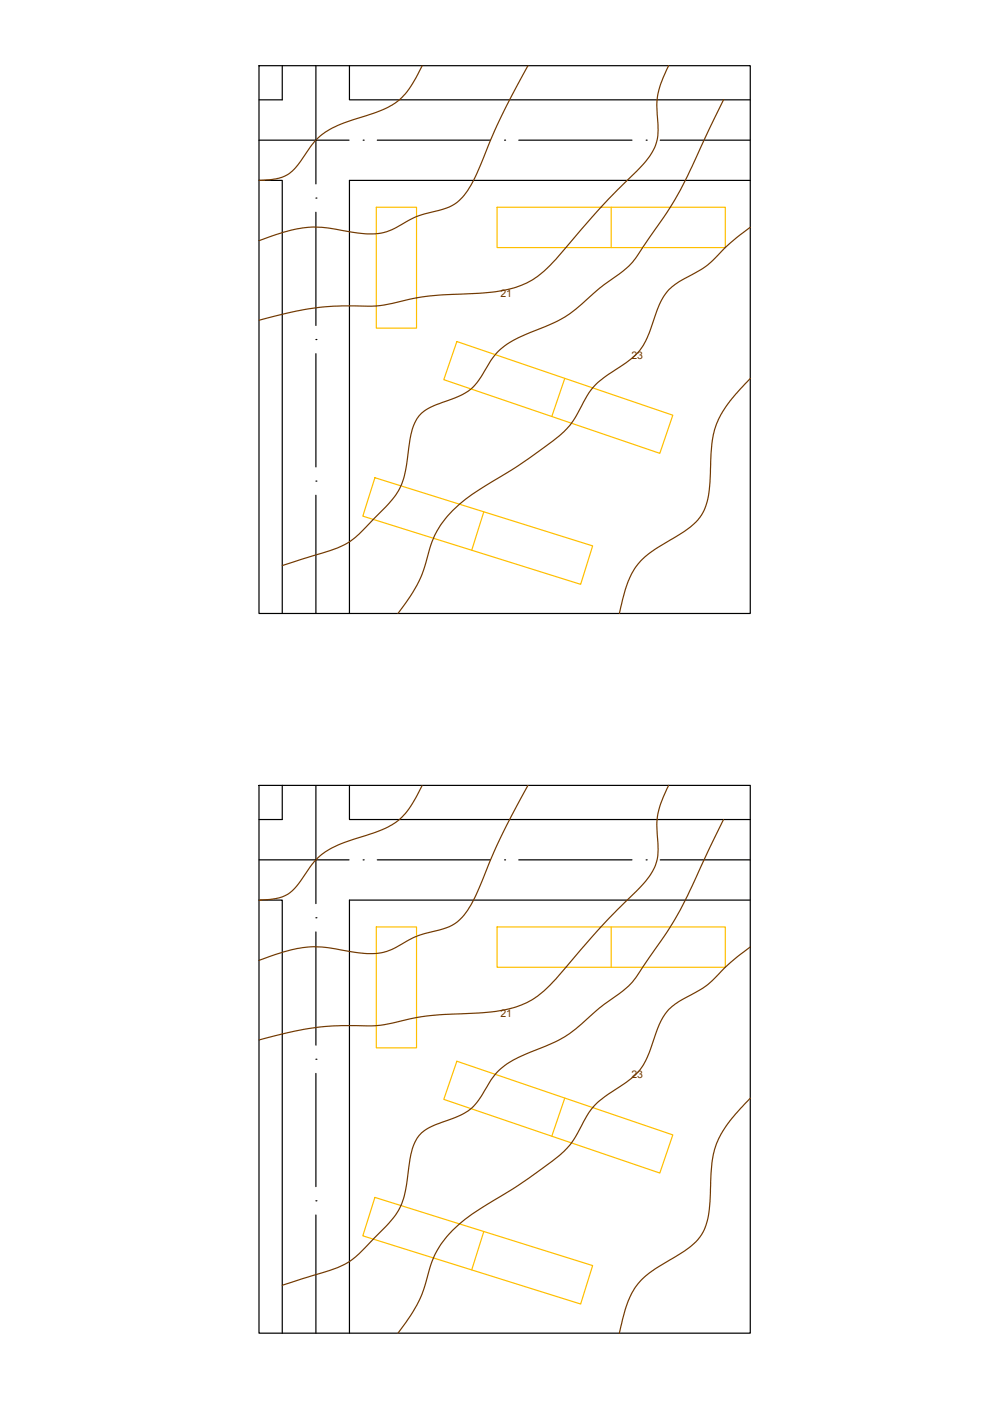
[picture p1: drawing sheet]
<svg xmlns="http://www.w3.org/2000/svg" width="210mm" height="297mm" viewBox="0 0 210 297" stroke-linecap="round" stroke-linejoin="round" font-family="sans-serif">
<defs><g id="words">
<g font-size="2.2" fill="#723900">
<text x="106.1" y="62.9">21</text>
<text x="133.9" y="76">23</text>
<text x="106.1" y="215.5">21</text>
<text x="133.9" y="228.6">23</text>
</g>
</g></defs>
<g fill="none" stroke="#000" stroke-width=".25">
<path d="M59.8 13.9v7.3h-4.9M67 13.9v25.1M74.1 13.9v7.3h85M54.9 38.2h4.9v91.9M54.9 29.7h19.1M77 29.7h.1M80 29.7h24M107 29.7h.1M110 29.7h24M137 29.7h.1M140 29.7h19.1M159.1 38.2h-85v91.9"/>
<path d="M67 42h.1M67 45v24M67 72h.1M67 75v24M67 102h.1M67 105v25.1M59.8 166.5v7.3h-4.9M67 166.5v25.1M74.1 166.5v7.3h85M54.9 190.8h4.9v91.9M54.9 182.3h19.1M67 194.6h.1"/>
<path d="M67 197.6v24M77 182.3h.1M80 182.3h24M107 182.3h.1M110 182.3h24M137 182.3h.1M140 182.3h19.1M159.1 190.8h-85v91.9M67 224.6h.1M67 227.6v24M67 254.6h.1M67 257.6v25.1"/>
</g>
<g fill="none" stroke="#ffbf00" stroke-width=".25">
<path d="M79.8 43.9h8.5v25.7h-8.5zM105.4 43.9h48.4v8.6h-48.4zM129.6 43.9v8.6M96.9 72.4l45.7 15.6-2.7 8.1-45.8-15.6zM119.7 80.2l-2.7 8.1M79.5 101.3l46.2 14.4-2.6 8.2-46.2-14.5zM102.6 108.5l-2.6 8.1M79.8 196.5h8.5v25.7h-8.5zM105.4 196.5h48.4v8.6h-48.4zM129.6 196.5v8.6M96.9 225l45.7 15.6-2.7 8.1-45.8-15.6zM119.7 232.8l-2.7 8.1"/>
<path d="M79.5 253.9l46.2 14.4-2.6 8.2-46.2-14.5zM102.6 261.1l-2.6 8.1"/>
</g>
<!-- layer: 0 -->
<path d="M54.9 13.9h104.2v116.2h-104.2zM54.9 166.5h104.2v116.2h-104.2z" fill="none" stroke="#000" stroke-width=".25"/>
<path d="M89.5 13.9l-.6 1.3a15.4 15.4 0 0 1-4.9 6.5l-3 1.6-6 2.1a16.5 16.5 0 0 0-8.1 4.4l-2.8 3.8a8.1 8.1 0 0 1-5.3 4.2l-3.9 .4M111.9 13.9a154.4 154.4 0 0 0-10.7 22.7 15 15 0 0 1-4.7 6.6l-.5 .3a20.2 20.2 0 0 1-5.9 1.8 24.6 24.6 0 0 0-6.5 3.2 12 12 0 0 1-8.2 .8l-1.8-.3a23.4 23.4 0 0 0-11.7-.2l-3.5 1-3.5 1.2M141.8 13.9a17.4 17.4 0 0 0-2.5 9l.2 3.2a10.3 10.3 0 0 1-3.2 8.9 203.9 203.9 0 0 0-18.4 20 18.6 18.6 0 0 1-13.7 7l-4.6 .3a61.3 61.3 0 0 0-17.3 2.2l-2.6 .4a87 87 0 0 0-14.3 .6l-4.4 .9-6.1 1.5M153.4 21.2l-4.8 10a88.1 88.1 0 0 1-11.6 20.3 20.2 20.2 0 0 1-4.9 6l-2.7 2a61.7 61.7 0 0 0-7.3 6.1l-2.3 1.6-1.5 .8-4.7 2a20.1 20.1 0 0 0-8.5 5.1l-1 1.3-1.5 2.4a10.5 10.5 0 0 1-6.6 5.8l-1.1 .4a13.4 13.4 0 0 0-5.7 2.7 9.8 9.8 0 0 0-2.4 6.1l-.3 2.4a17.1 17.1 0 0 1-2.6 8.8l-1.8 2.1-4.3 4.5a16.6 16.6 0 0 1-9.4 5.6l-8.6 2.7M159.1 48.2a54.7 54.7 0 0 0-8.7 7.6l-1.4 1.1-3.2 1.8a11.2 11.2 0 0 0-6.7 7.6l-.9 2.7a13.6 13.6 0 0 1-6.9 8.9l-.8 .5a16.2 16.2 0 0 0-7.6 8.4 17.5 17.5 0 0 1-6.5 7.3l-2.9 2.1a140 140 0 0 1-11.9 7.6 23 23 0 0 0-9.7 10.3l-.9 2.5a29.4 29.4 0 0 1-6.6 13.5M159.1 80.2l-3.1 3.4-1.7 2-1.4 2.2-1 2.2-.6 2.1-.4 1.9-.4 8.1-.3 2.8-.5 2.4-.6 1.3-1.1 1.6-1.6 1.5-1.5 1.1-6.7 4.1-1.6 1.3-1.3 1.3-1.3 1.9-1 2.4-1.7 6.3M89.5 166.5l-.6 1.3a15.4 15.4 0 0 1-4.9 6.5l-3 1.6-6 2a16.5 16.5 0 0 0-8.1 4.5l-2.8 3.8a8.1 8.1 0 0 1-5.3 4.2l-3.9 .4M111.9 166.5a154.4 154.4 0 0 0-10.7 22.6 15 15 0 0 1-4.7 6.7l-.5 .3a20.2 20.2 0 0 1-5.9 1.8 24.6 24.6 0 0 0-6.5 3.2 12 12 0 0 1-8.2 .8l-1.8-.3a23.4 23.4 0 0 0-11.7-.2l-3.5 1-3.5 1.2M141.8 166.5a17.4 17.4 0 0 0-2.5 9l.2 3.2a10.3 10.3 0 0 1-3.2 8.9 203.9 203.9 0 0 0-18.4 20 18.6 18.6 0 0 1-13.7 6.9l-4.6 .4a61.3 61.3 0 0 0-17.3 2.2l-2.6 .4a87 87 0 0 0-14.3 .6l-4.4 .8-6.1 1.6M153.4 173.8l-4.8 10a88.1 88.1 0 0 1-11.6 20.2 20.2 20.2 0 0 1-4.9 6.1l-2.7 1.9a61.7 61.7 0 0 0-7.3 6.1l-2.3 1.7-1.5 .8-4.7 2a20.1 20.1 0 0 0-8.5 5.1l-1 1.3-1.5 2.4a10.5 10.5 0 0 1-6.6 5.8l-1.1 .4a13.4 13.4 0 0 0-5.7 2.7 9.8 9.8 0 0 0-2.4 6.1l-.3 2.4a17.1 17.1 0 0 1-2.6 8.8l-1.8 2.1-4.3 4.5a16.6 16.6 0 0 1-9.4 5.6l-8.6 2.7M159.1 200.8a54.7 54.7 0 0 0-8.7 7.6l-1.4 1.1-3.2 1.8a11.2 11.2 0 0 0-6.7 7.6l-.9 2.7a13.6 13.6 0 0 1-6.9 8.9l-.8 .5a16.2 16.2 0 0 0-7.6 8.4 17.5 17.5 0 0 1-6.5 7.3l-2.9 2.1a140 140 0 0 1-11.9 7.6 23 23 0 0 0-9.7 10.3l-.9 2.5a29.4 29.4 0 0 1-6.6 13.5M159.1 232.8l-3.1 3.4-1.7 2-1.4 2.1-1 2.3-.6 2-.4 1.9-.4 8.2-.3 2.8-.5 2.4-.6 1.3-1.1 1.6-1.6 1.5-1.5 1.1-6.7 4.1-1.6 1.3-1.3 1.3-1.3 1.9-1 2.4-1.7 6.3" fill="none" stroke="#723900" stroke-width=".25"/>
<use href="#words"/>
</svg>
